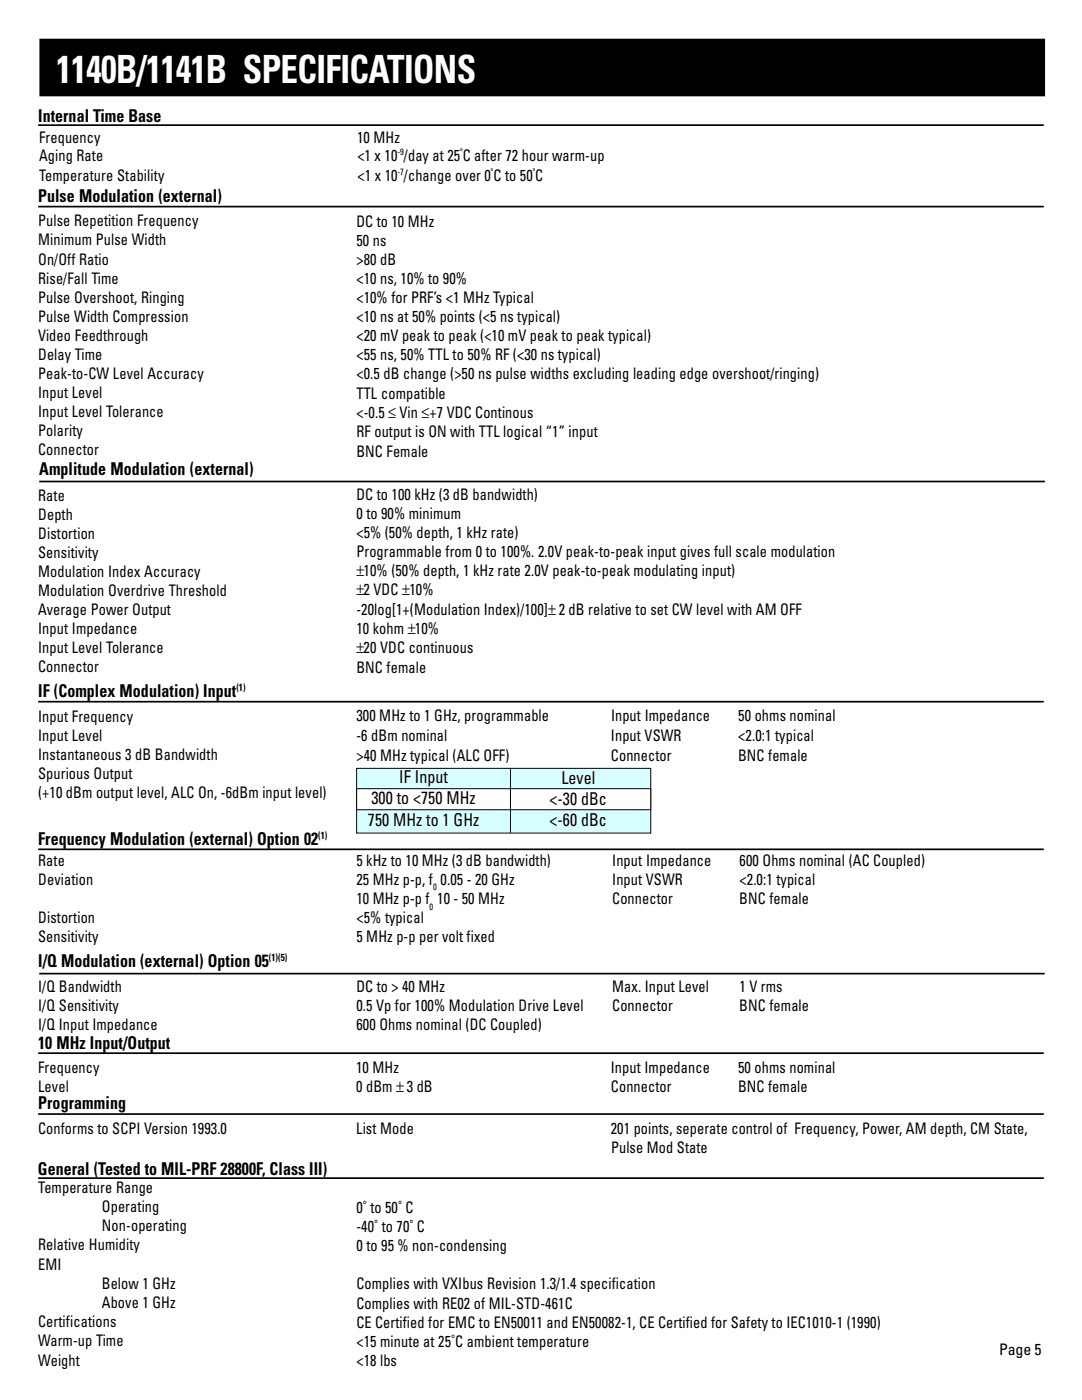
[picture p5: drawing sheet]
<svg xmlns="http://www.w3.org/2000/svg" width="216mm" height="279mm" viewBox="0 0 216 279" stroke-linecap="round" stroke-linejoin="round" font-family="sans-serif">
<defs><g id="words">
<text font-size="7.8" fill="#fff" x="11.2" y="16.6">1140B/1141B SPECIFICATIONS</text>
<g font-size="3.5">
<text x="7.6" y="24.4">Internal Time Base</text>
<text x="7.6" y="40.2">Pulse Modulation (external)</text>
<text x="7.8" y="94.8">Amplitude Modulation (external)</text>
<text x="7.6" y="139.1">IF (Complex Modulation) Input</text>
<text x="74.1" y="160.5">300 to &lt;750 MHz</text>
<text x="79.7" y="156.3">IF Input</text>
<text x="109.6" y="160.6">&lt;-30 dBc</text>
<text x="112" y="156.4">Level</text>
<text x="73.4" y="164.8">750 MHz to 1 GHz</text>
<text x="109.6" y="164.8">&lt;-60 dBc</text>
<text x="7.6" y="168.6">Frequency Modulation (external) Option 02</text>
<text x="7.6" y="192.9">I/Q Modulation (external) Option 05</text>
<text x="7.6" y="209.3">10 MHz Input/Output</text>
<text x="7.6" y="221.4">Programming</text>
<text x="7.6" y="234.5">General (Tested to MIL-PRF 28800F, Class III)</text>
</g>
<g font-size="3.2">
<text x="7.8" y="28.5">Frequency</text>
<text x="71.3" y="28.5">10 MHz</text>
<text x="7.8" y="32">Aging Rate</text>
<text x="71.3" y="32">&lt;1 x 10 /day at 25C after 72 hour warm-up</text>
<text x="7.8" y="36.1">Temperature Stability</text>
<text x="71.3" y="36.1">&lt;1 x 10 /change over 0C to 50C</text>
<text x="7.6" y="45.2">Pulse Repetition Frequency</text>
<text x="71.1" y="45.3">DC to 10 MHz</text>
<text x="7.6" y="49">Minimum Pulse Width</text>
<text x="7.6" y="52.8">On/Off Ratio</text>
<text x="71.1" y="49.1">50 ns</text>
<text x="71.1" y="52.9">&gt;80 dB</text>
<text x="7.6" y="56.6">Rise/Fall Time</text>
<text x="71.1" y="56.7">&lt;10 ns, 10% to 90%</text>
<text x="7.6" y="60.4">Pulse Overshoot, Ringing</text>
<text x="7.6" y="64.2">Pulse Width Compression</text>
<text x="71.1" y="60.5">&lt;10% for PRF’s &lt;1 MHz Typical</text>
<text x="71.1" y="64.3">&lt;10 ns at 50% points (&lt;5 ns typical)</text>
<text x="7.6" y="68">Video Feedthrough</text>
<text x="7.6" y="71.8">Delay Time</text>
<text x="71.1" y="68.1">&lt;20 mV peak to peak (&lt;10 mV peak to peak typical)</text>
<text x="71.1" y="71.9">&lt;55 ns, 50% TTL to 50% RF (&lt;30 ns typical)</text>
<text x="7.6" y="75.6">Peak-to-CW Level Accuracy</text>
<text x="71.1" y="75.7">&lt;0.5 dB change (&gt;50 ns pulse widths excluding leading edge overshoot/ringing)</text>
<text x="7.6" y="79.5">Input Level</text>
<text x="7.6" y="83.3">Input Level Tolerance</text>
<text x="71.1" y="79.5">TTL compatible</text>
<text x="71.1" y="83.4">&lt;-0.5 ≤ Vin ≤+7 VDC Continous</text>
<text x="7.6" y="87.1">Polarity</text>
<text x="71.1" y="87.2">RF output is ON with TTL logical “1” input</text>
<text x="7.6" y="90.9">Connector</text>
<text x="71.1" y="91.3">BNC Female</text>
<text x="7.6" y="99.9">Rate</text>
<text x="71.1" y="99.8">DC to 100 kHz (3 dB bandwidth)</text>
<text x="7.6" y="103.7">Depth</text>
<text x="7.6" y="107.5">Distortion</text>
<text x="71.1" y="103.6">0 to 90% minimum</text>
<text x="71.1" y="107.4">&lt;5% (50% depth, 1 kHz rate)</text>
<text x="7.6" y="111.3">Sensitivity</text>
<text x="71.1" y="111.2">Programmable from 0 to 100%. 2.0V peak-to-peak input gives full scale modulation</text>
<text x="7.6" y="115.1">Modulation Index Accuracy</text>
<text x="7.6" y="119">Modulation Overdrive Threshold</text>
<text x="71.1" y="115">±10% (50% depth, 1 kHz rate 2.0V peak-to-peak modulating input)</text>
<text x="71.1" y="118.8">±2 VDC ±10%</text>
<text x="7.6" y="122.8">Average Power Output</text>
<text x="71.1" y="122.6">-20log[1+(Modulation Index)/100]± 2 dB relative to set CW level with AM OFF</text>
<text x="7.6" y="126.6">Input Impedance</text>
<text x="7.6" y="130.4">Input Level Tolerance</text>
<text x="71.1" y="130.3">±20 VDC continuous</text>
<text x="71.1" y="126.4">10 kohm ±10%</text>
<text x="7.6" y="134.2">Connector</text>
<text x="71.1" y="134.3">BNC female</text>
<text x="71.1" y="144">300 MHz to 1 GHz, programmable</text>
<text x="121.9" y="144">Input Impedance</text>
<text x="147.3" y="144">50 ohms nominal</text>
<text x="7.6" y="144.1">Input Frequency</text>
<text x="7.6" y="147.9">Input Level</text>
<text x="71.1" y="147.8">-6 dBm nominal</text>
<text x="121.9" y="147.8">Input VSWR</text>
<text x="147.3" y="147.8">&lt;2.0:1 typical</text>
<text x="7.6" y="151.7">Instantaneous 3 dB Bandwidth</text>
<text x="7.6" y="155.5">Spurious Output</text>
<text x="71.1" y="151.9">&gt;40 MHz typical (ALC OFF)</text>
<text x="121.9" y="151.9">Connector</text>
<text x="147.3" y="151.9">BNC female</text>
<text x="7.6" y="159.3">(+10 dBm output level, ALC On, -6dBm input level)</text>
<text x="7.6" y="172.8">Rate</text>
<text x="71.1" y="172.8">5 kHz to 10 MHz (3 dB bandwidth)</text>
<text x="122.2" y="172.9">Input Impedance</text>
<text x="147.6" y="172.9">600 Ohms nominal (AC Coupled)</text>
<text x="7.6" y="176.7">Deviation</text>
<text x="71.1" y="176.7">25 MHz p-p, f 0.05 - 20 GHz</text>
<text x="122.2" y="176.7">Input VSWR</text>
<text x="147.6" y="176.7">&lt;2.0:1 typical</text>
<text x="7.6" y="184.3">Distortion</text>
<text x="71.1" y="184.3">&lt;5% typical</text>
<text x="71.1" y="180.5">10 MHz p-p f 10 - 50 MHz</text>
<text x="122.2" y="180.5">Connector</text>
<text x="147.5" y="180.5">BNC female</text>
<text x="7.6" y="188.1">Sensitivity</text>
<text x="71.1" y="188.1">5 MHz p-p per volt fixed</text>
<text x="7.6" y="197.9">I/Q Bandwidth</text>
<text x="71.1" y="197.9">DC to &gt; 40 MHz</text>
<text x="122.2" y="198">Max. Input Level</text>
<text x="147.6" y="198">1 V rms</text>
<text x="7.6" y="201.7">I/Q Sensitivity</text>
<text x="71.1" y="201.8">0.5 Vp for 100% Modulation Drive Level</text>
<text x="122.2" y="201.8">Connector</text>
<text x="147.5" y="201.8">BNC female</text>
<text x="7.6" y="205.5">I/Q Input Impedance</text>
<text x="71.1" y="205.6">600 Ohms nominal (DC Coupled)</text>
<text x="7.6" y="214.2">Frequency</text>
<text x="71.1" y="214.2">10 MHz</text>
<text x="121.9" y="214.2">Input Impedance</text>
<text x="147.3" y="214.2">50 ohms nominal</text>
<text x="7.6" y="218">Level</text>
<text x="71.1" y="218">0 dBm ± 3 dB</text>
<text x="121.9" y="218">Connector</text>
<text x="147.3" y="218">BNC female</text>
<text x="7.6" y="226.4">Conforms to SCPI Version 1993.0</text>
<text x="71.1" y="226.4">List Mode</text>
<text x="121.9" y="226.4">201 points, seperate control of Frequency, Power, AM depth, CM State,</text>
<text x="121.9" y="230.2">Pulse Mod State</text>
<text x="7.6" y="238.1">Temperature Range</text>
<text x="20.3" y="241.9">Operating</text>
<text x="20.3" y="245.7">Non-operating</text>
<text x="71.1" y="242.1">0˚ to 50˚ C</text>
<text x="71.1" y="245.9">-40˚ to 70˚ C</text>
<text x="7.6" y="249.6">Relative Humidity</text>
<text x="71.1" y="249.7">0 to 95 % non-condensing</text>
<text x="7.6" y="253.4">EMI</text>
<text x="20.3" y="257.2">Below 1 GHz</text>
<text x="71.1" y="257.3">Complies with VXIbus Revision 1.3/1.4 specification</text>
<text x="20.3" y="261">Above 1 GHz</text>
<text x="71.1" y="261.2">Complies with RE02 of MIL-STD-461C</text>
<text x="7.6" y="264.8">Certifications</text>
<text x="7.6" y="268.6">Warm-up Time</text>
<text x="71.1" y="265">CE Certified for EMC to EN50011 and EN50082-1, CE Certified for Safety to IEC1010-1 (1990)</text>
<text x="71.1" y="268.8">&lt;15 minute at 25˚C ambient temperature</text>
<text x="7.6" y="272.7">Weight</text>
<text x="71.1" y="272.6">&lt;18 lbs</text>
<text x="199.4" y="270.5">Page 5</text>
</g>
<g font-size="2">
<text x="47.2" y="137.9">(1)</text>
<text x="63.5" y="167.4">(1)</text>
<text x="53.6" y="191.7">(1)(5)</text>
</g>
<g font-size="1.8">
<text x="79.3" y="31">-9</text>
<text x="79.3" y="35">-7</text>
<text x="91.8" y="31">º</text>
<text x="98" y="35">º</text>
<text x="106.3" y="35">º</text>
<text x="86.4" y="177.7">0</text>
<text x="85.7" y="181.5">0</text>
</g>
</g></defs>
<path d="M8 7.9h200.4v11.2h-200.4z" fill-rule="evenodd" fill="#000" stroke="#000" stroke-width=".34"/>
<path d="M7.6 25h200.7M7.6 41.2h200.7M7.8 96.1h200.7M7.6 140h200.7" fill="none" stroke="#000" stroke-width=".34"/>
<path d="M71.2 153.3h58.7v13h-58.7z" fill-rule="evenodd" fill="#d6ffff"/>
<path d="M71.2 153.3h58.7v13h-58.7z" fill="none" stroke="#000" stroke-width=".2"/>
<path d="M71.2 157.4h58.7v4.2h-58.7z" fill-rule="evenodd" fill="#fff" stroke="#000" stroke-width=".2"/>
<path d="M101.9 153.3v12.9" fill="none" stroke="#000" stroke-width=".2"/>
<path d="M7.6 169.5h200.7M7.8 194.3h200.6M7.6 210.2h200.7M7.6 222.3h200.7M7.6 235.1h200.7" fill="none" stroke="#000" stroke-width=".34"/>
<use href="#words"/>
</svg>
